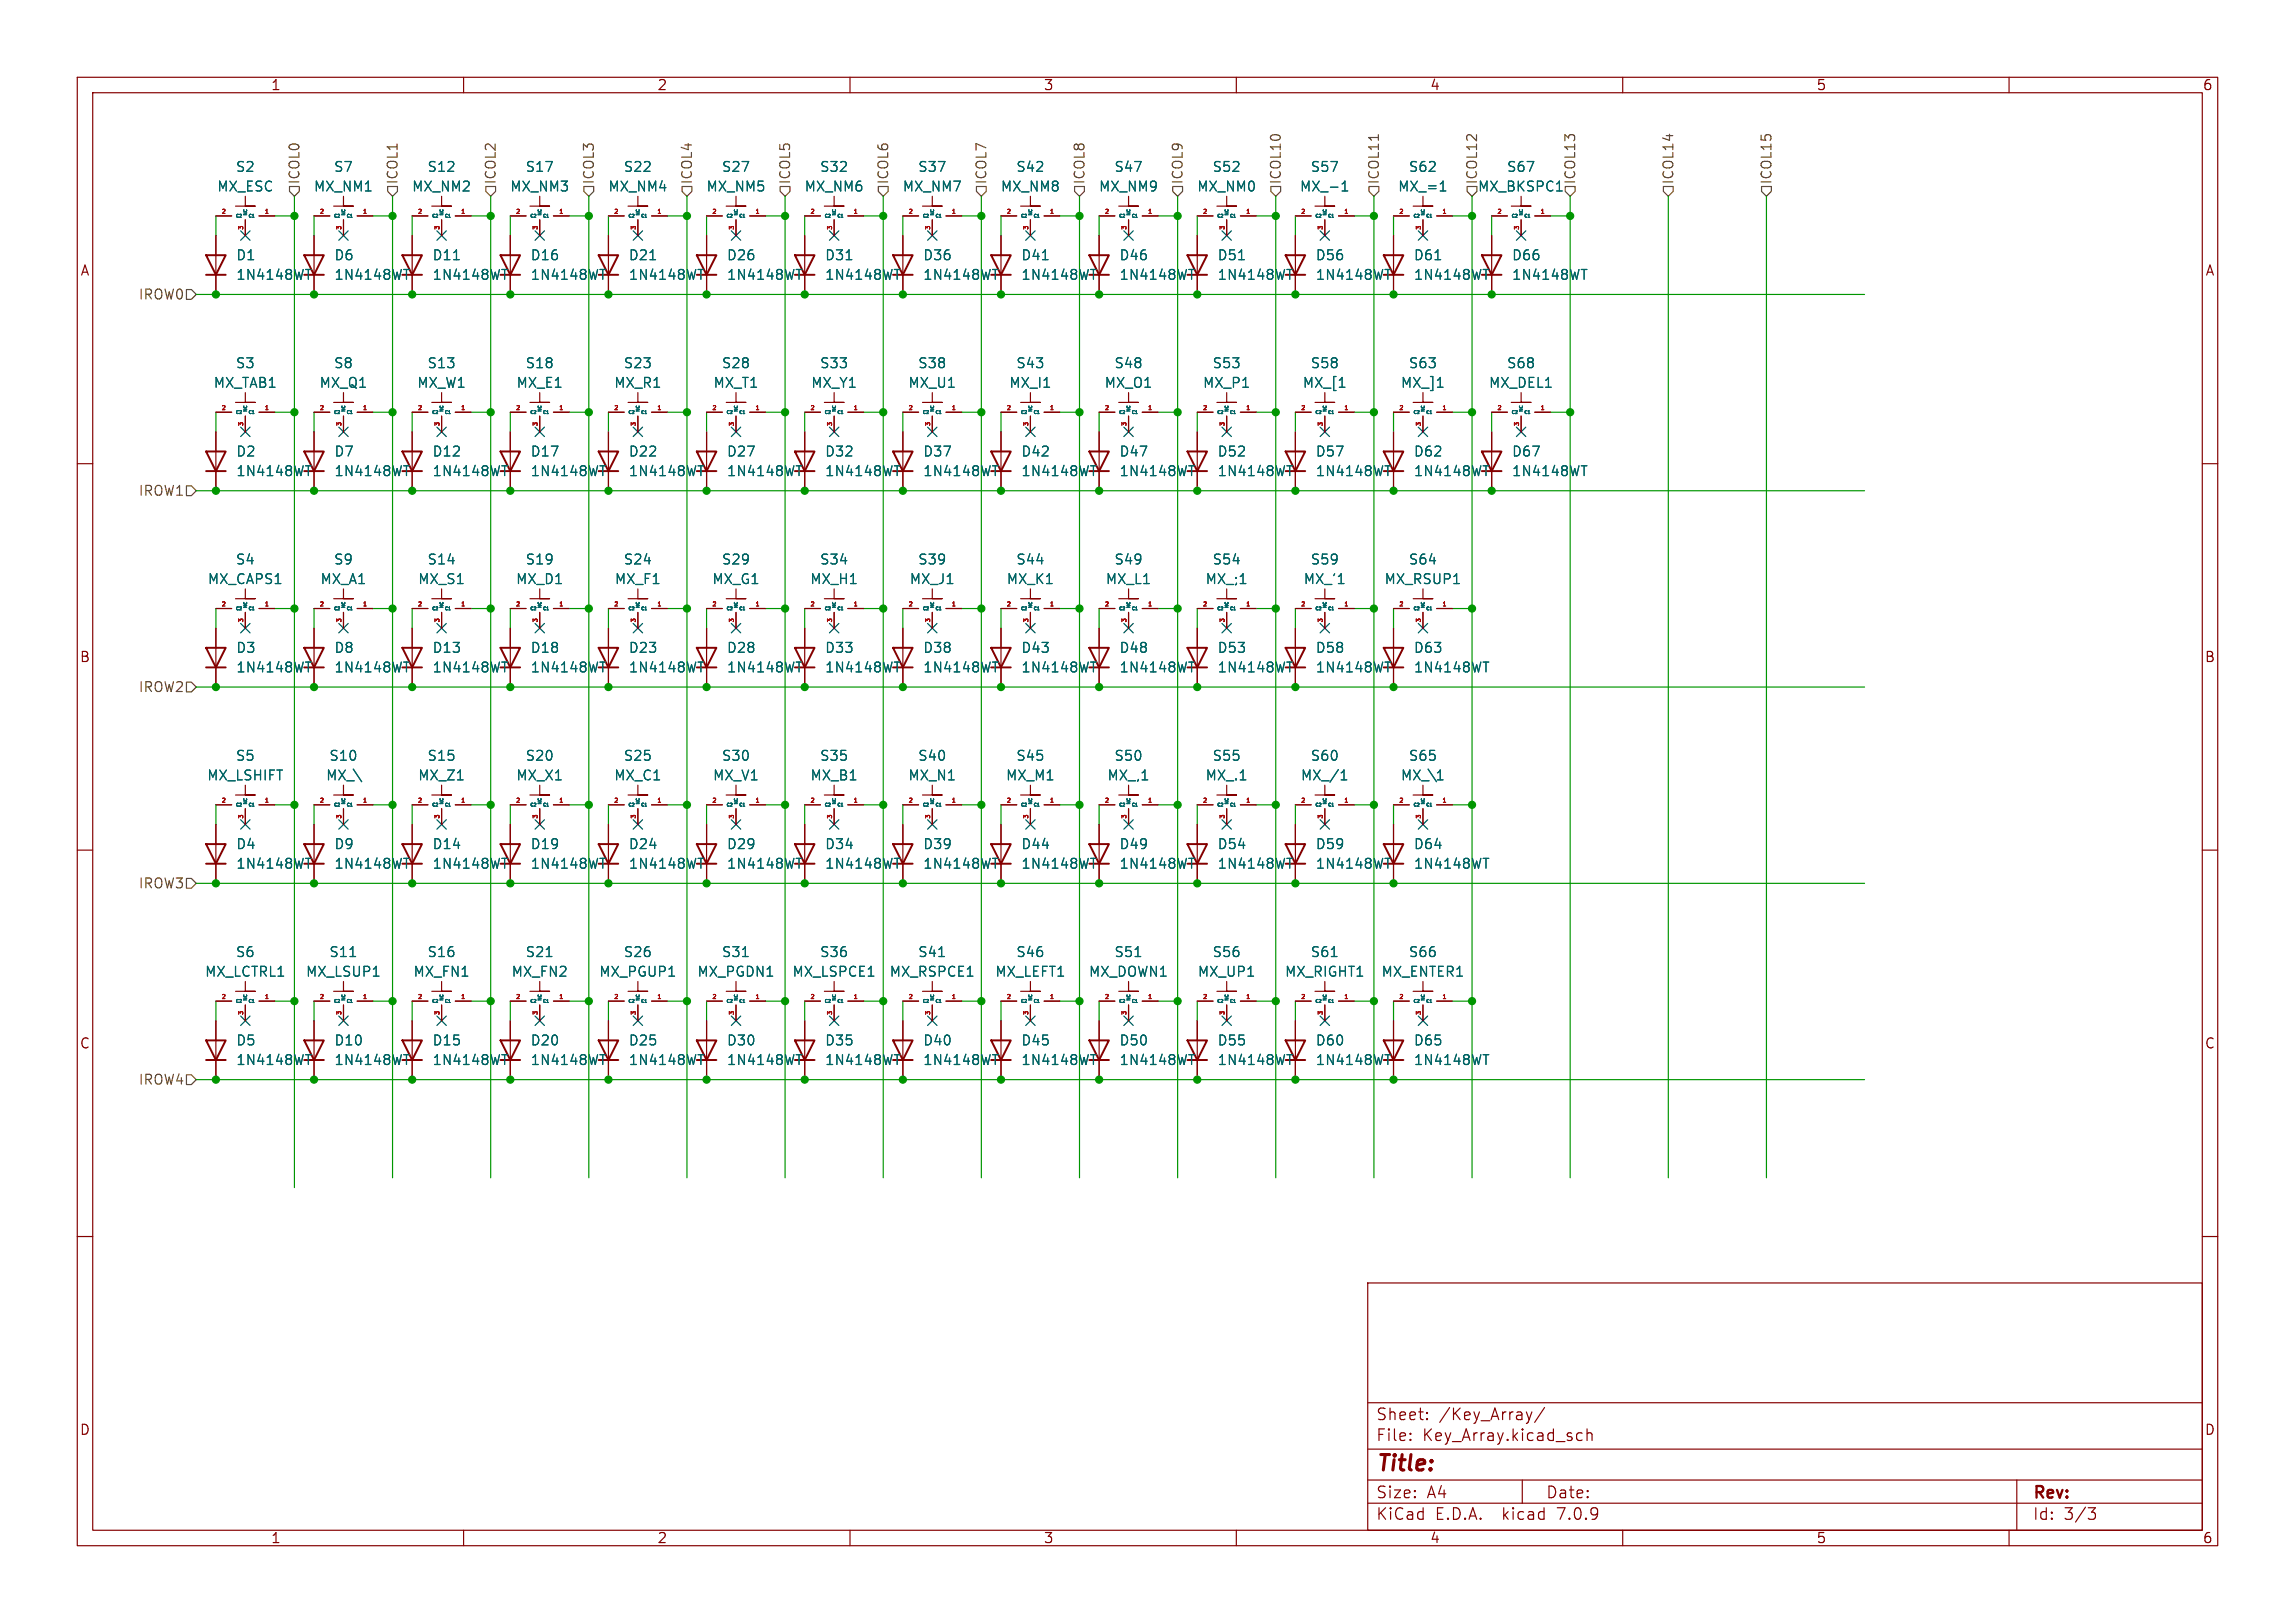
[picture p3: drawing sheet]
<svg xmlns="http://www.w3.org/2000/svg" width="297mm" height="210mm" viewBox="0 0 297 210" stroke-linecap="round" stroke-linejoin="round" font-family="sans-serif">
<defs><g id="words">
<text font-size="2.8" fill="#840000" x="178" y="190.9">Title:</text>
<g font-size="2.1" fill="#840000">
<text x="178" y="184">Sheet:</text>
<text x="186.2" y="184">/Key_Array/</text>
<text x="178" y="186.7">File:</text>
<text x="184.1" y="186.7">Key_Array.kicad_sch</text>
<text x="178" y="196.9">KiCad</text>
<text x="178" y="194.1">Size:</text>
<text x="184.7" y="194.1">A4</text>
<text x="185.7" y="196.9">E.D.A.</text>
<text x="194.6" y="196.9">kicad</text>
<text x="200" y="194.1">Date:</text>
<text x="201.8" y="196.9">7.0.9</text>
<text x="263" y="194.3">Rev:</text>
<text x="263" y="196.9">Id:</text>
<text x="267.1" y="196.9">3/3</text>
</g>
<g font-size="1.8" fill="#840000">
<text x="35" y="11.9">1</text>
<text x="85" y="11.9">2</text>
<text x="135" y="11.9">3</text>
<text x="185" y="11.9">4</text>
<text x="235" y="11.9">5</text>
<text x="285" y="11.9">6</text>
<text x="10.3" y="35.9">A</text>
<text x="285.3" y="35.9">A</text>
<text x="10.3" y="85.9">B</text>
<text x="285.3" y="85.9">B</text>
<text x="10.3" y="135.9">C</text>
<text x="285.3" y="135.9">C</text>
<text x="10.3" y="185.9">D</text>
<text x="285.3" y="185.9">D</text>
<text x="35" y="199.9">1</text>
<text x="85" y="199.9">2</text>
<text x="135" y="199.9">3</text>
<text x="185" y="199.9">4</text>
<text x="235" y="199.9">5</text>
<text x="285" y="199.9">6</text>
</g>
<g font-size="1.8" fill="#006464">
<text x="30.4" y="22.5">S2</text>
<text x="43.1" y="22.5">S7</text>
<text x="55.2" y="22.5">S12</text>
<text x="67.9" y="22.5">S17</text>
<text x="80.6" y="22.5">S22</text>
<text x="93.3" y="22.5">S27</text>
<text x="106" y="22.5">S32</text>
<text x="118.7" y="22.5">S37</text>
<text x="131.4" y="22.5">S42</text>
<text x="144.1" y="22.5">S47</text>
<text x="156.8" y="22.5">S52</text>
<text x="169.5" y="22.5">S57</text>
<text x="182.2" y="22.5">S62</text>
<text x="191.4" y="23.9" transform="rotate(-90 191.4 23.9)">ICOL12</text>
<text x="194.9" y="22.5">S67</text>
<text x="28" y="25">MX_ESC</text>
<text x="40.5" y="25">MX_NM1</text>
<text x="53.2" y="25">MX_NM2</text>
<text x="65.9" y="25">MX_NM3</text>
<text x="78.6" y="25">MX_NM4</text>
<text x="91.3" y="25">MX_NM5</text>
<text x="104" y="25">MX_NM6</text>
<text x="116.7" y="25">MX_NM7</text>
<text x="129.4" y="25">MX_NM8</text>
<text x="142.1" y="25">MX_NM9</text>
<text x="154.8" y="25">MX_NM0</text>
<text x="168.1" y="25">MX_-1</text>
<text x="180.8" y="25">MX_=1</text>
<text x="191.2" y="25">MX_BKSPC1</text>
<text x="30.5" y="33.9">D1</text>
<text x="43.2" y="33.9">D6</text>
<text x="55.9" y="33.9">D11</text>
<text x="68.6" y="33.9">D16</text>
<text x="81.3" y="33.9">D21</text>
<text x="94" y="33.9">D26</text>
<text x="106.7" y="33.9">D31</text>
<text x="119.4" y="33.9">D36</text>
<text x="132.1" y="33.9">D41</text>
<text x="144.8" y="33.9">D46</text>
<text x="157.5" y="33.9">D51</text>
<text x="170.2" y="33.9">D56</text>
<text x="182.9" y="33.9">D61</text>
<text x="195.6" y="33.9">D66</text>
<text x="30.5" y="36.4">1N4148WT</text>
<text x="43.2" y="36.4">1N4148WT</text>
<text x="55.9" y="36.4">1N4148WT</text>
<text x="68.6" y="36.4">1N4148WT</text>
<text x="81.3" y="36.4">1N4148WT</text>
<text x="94" y="36.4">1N4148WT</text>
<text x="106.7" y="36.4">1N4148WT</text>
<text x="119.4" y="36.4">1N4148WT</text>
<text x="132.1" y="36.4">1N4148WT</text>
<text x="144.8" y="36.4">1N4148WT</text>
<text x="157.5" y="36.4">1N4148WT</text>
<text x="170.2" y="36.4">1N4148WT</text>
<text x="182.9" y="36.4">1N4148WT</text>
<text x="195.6" y="36.4">1N4148WT</text>
<text x="30.4" y="47.9">S3</text>
<text x="43.1" y="47.9">S8</text>
<text x="55.2" y="47.9">S13</text>
<text x="67.9" y="47.9">S18</text>
<text x="80.6" y="47.9">S23</text>
<text x="93.3" y="47.9">S28</text>
<text x="106" y="47.9">S33</text>
<text x="118.7" y="47.9">S38</text>
<text x="131.4" y="47.9">S43</text>
<text x="144.1" y="47.9">S48</text>
<text x="156.8" y="47.9">S53</text>
<text x="169.5" y="47.9">S58</text>
<text x="182.2" y="47.9">S63</text>
<text x="194.9" y="47.9">S68</text>
<text x="27.6" y="50.4">MX_TAB1</text>
<text x="41.3" y="50.4">MX_Q1</text>
<text x="53.9" y="50.4">MX_W1</text>
<text x="66.8" y="50.4">MX_E1</text>
<text x="79.4" y="50.4">MX_R1</text>
<text x="92.2" y="50.4">MX_T1</text>
<text x="104.9" y="50.4">MX_Y1</text>
<text x="117.5" y="50.4">MX_U1</text>
<text x="130.5" y="50.4">MX_I1</text>
<text x="142.9" y="50.4">MX_O1</text>
<text x="155.6" y="50.4">MX_P1</text>
<text x="168.5" y="50.4">MX_[1</text>
<text x="181.2" y="50.4">MX_]1</text>
<text x="192.6" y="50.4">MX_DEL1</text>
<text x="30.5" y="59.3">D2</text>
<text x="43.2" y="59.3">D7</text>
<text x="55.9" y="59.3">D12</text>
<text x="68.6" y="59.3">D17</text>
<text x="81.3" y="59.3">D22</text>
<text x="94" y="59.3">D27</text>
<text x="106.7" y="59.3">D32</text>
<text x="119.4" y="59.3">D37</text>
<text x="132.1" y="59.3">D42</text>
<text x="144.8" y="59.3">D47</text>
<text x="157.5" y="59.3">D52</text>
<text x="170.2" y="59.3">D57</text>
<text x="182.9" y="59.3">D62</text>
<text x="195.6" y="59.3">D67</text>
<text x="30.5" y="61.8">1N4148WT</text>
<text x="43.2" y="61.8">1N4148WT</text>
<text x="55.9" y="61.8">1N4148WT</text>
<text x="68.6" y="61.8">1N4148WT</text>
<text x="81.3" y="61.8">1N4148WT</text>
<text x="94" y="61.8">1N4148WT</text>
<text x="106.7" y="61.8">1N4148WT</text>
<text x="119.4" y="61.8">1N4148WT</text>
<text x="132.1" y="61.8">1N4148WT</text>
<text x="144.8" y="61.8">1N4148WT</text>
<text x="157.5" y="61.8">1N4148WT</text>
<text x="170.2" y="61.8">1N4148WT</text>
<text x="182.9" y="61.8">1N4148WT</text>
<text x="195.6" y="61.8">1N4148WT</text>
<text x="26.8" y="75.8">MX_CAPS1</text>
<text x="30.4" y="73.3">S4</text>
<text x="41.4" y="75.8">MX_A1</text>
<text x="43.1" y="73.3">S9</text>
<text x="54" y="75.8">MX_S1</text>
<text x="55.2" y="73.3">S14</text>
<text x="66.7" y="75.8">MX_D1</text>
<text x="67.9" y="73.3">S19</text>
<text x="79.5" y="75.8">MX_F1</text>
<text x="80.6" y="73.3">S24</text>
<text x="92.1" y="75.8">MX_G1</text>
<text x="93.3" y="73.3">S29</text>
<text x="104.8" y="75.8">MX_H1</text>
<text x="106" y="73.3">S34</text>
<text x="117.6" y="75.8">MX_J1</text>
<text x="118.7" y="73.3">S39</text>
<text x="130.2" y="75.8">MX_K1</text>
<text x="131.4" y="73.3">S44</text>
<text x="143" y="75.8">MX_L1</text>
<text x="144.1" y="73.3">S49</text>
<text x="155.9" y="75.8">MX_;1</text>
<text x="156.8" y="73.3">S54</text>
<text x="168.6" y="75.8">MX_'1</text>
<text x="169.5" y="73.3">S59</text>
<text x="179.1" y="75.8">MX_RSUP1</text>
<text x="182.2" y="73.3">S64</text>
<text x="30.5" y="84.7">D3</text>
<text x="30.5" y="87.2">1N4148WT</text>
<text x="43.2" y="84.7">D8</text>
<text x="43.2" y="87.2">1N4148WT</text>
<text x="55.9" y="84.7">D13</text>
<text x="55.9" y="87.2">1N4148WT</text>
<text x="68.6" y="84.7">D18</text>
<text x="68.6" y="87.2">1N4148WT</text>
<text x="81.3" y="84.7">D23</text>
<text x="81.3" y="87.2">1N4148WT</text>
<text x="94" y="84.7">D28</text>
<text x="94" y="87.2">1N4148WT</text>
<text x="106.7" y="84.7">D33</text>
<text x="106.7" y="87.2">1N4148WT</text>
<text x="119.4" y="84.7">D38</text>
<text x="119.4" y="87.2">1N4148WT</text>
<text x="132.1" y="84.7">D43</text>
<text x="132.1" y="87.2">1N4148WT</text>
<text x="144.8" y="84.7">D48</text>
<text x="144.8" y="87.2">1N4148WT</text>
<text x="157.5" y="84.7">D53</text>
<text x="157.5" y="87.2">1N4148WT</text>
<text x="170.2" y="84.7">D58</text>
<text x="170.2" y="87.2">1N4148WT</text>
<text x="182.9" y="84.7">D63</text>
<text x="182.9" y="87.2">1N4148WT</text>
<text x="26.7" y="101.2">MX_LSHIFT</text>
<text x="30.4" y="98.7">S5</text>
<text x="42.1" y="101.2">MX_\</text>
<text x="42.5" y="98.7">S10</text>
<text x="54" y="101.2">MX_Z1</text>
<text x="55.2" y="98.7">S15</text>
<text x="66.7" y="101.2">MX_X1</text>
<text x="67.9" y="98.7">S20</text>
<text x="79.4" y="101.2">MX_C1</text>
<text x="80.6" y="98.7">S25</text>
<text x="92.2" y="101.2">MX_V1</text>
<text x="93.3" y="98.7">S30</text>
<text x="104.8" y="101.2">MX_B1</text>
<text x="106" y="98.7">S35</text>
<text x="117.5" y="101.2">MX_N1</text>
<text x="118.7" y="98.7">S40</text>
<text x="130.1" y="101.2">MX_M1</text>
<text x="131.4" y="98.7">S45</text>
<text x="143.2" y="101.2">MX_,1</text>
<text x="144.1" y="98.7">S50</text>
<text x="155.9" y="101.2">MX_.1</text>
<text x="156.8" y="98.7">S55</text>
<text x="168.3" y="101.2">MX_/1</text>
<text x="169.5" y="98.7">S60</text>
<text x="181.2" y="101.2">MX_\1</text>
<text x="182.2" y="98.7">S65</text>
<text x="30.5" y="110.1">D4</text>
<text x="30.5" y="112.6">1N4148WT</text>
<text x="43.2" y="110.1">D9</text>
<text x="43.2" y="112.6">1N4148WT</text>
<text x="55.9" y="110.1">D14</text>
<text x="55.9" y="112.6">1N4148WT</text>
<text x="68.6" y="110.1">D19</text>
<text x="68.6" y="112.6">1N4148WT</text>
<text x="81.3" y="110.1">D24</text>
<text x="81.3" y="112.6">1N4148WT</text>
<text x="94" y="110.1">D29</text>
<text x="94" y="112.6">1N4148WT</text>
<text x="106.7" y="110.1">D34</text>
<text x="106.7" y="112.6">1N4148WT</text>
<text x="119.4" y="110.1">D39</text>
<text x="119.4" y="112.6">1N4148WT</text>
<text x="132.1" y="110.1">D44</text>
<text x="132.1" y="112.6">1N4148WT</text>
<text x="144.8" y="110.1">D49</text>
<text x="144.8" y="112.6">1N4148WT</text>
<text x="157.5" y="110.1">D54</text>
<text x="157.5" y="112.6">1N4148WT</text>
<text x="170.2" y="110.1">D59</text>
<text x="170.2" y="112.6">1N4148WT</text>
<text x="182.9" y="110.1">D64</text>
<text x="182.9" y="112.6">1N4148WT</text>
<text x="30.4" y="124.1">S6</text>
<text x="42.5" y="124.1">S11</text>
<text x="55.2" y="124.1">S16</text>
<text x="67.9" y="124.1">S21</text>
<text x="80.6" y="124.1">S26</text>
<text x="93.3" y="124.1">S31</text>
<text x="106" y="124.1">S36</text>
<text x="118.7" y="124.1">S41</text>
<text x="131.4" y="124.1">S46</text>
<text x="144.1" y="124.1">S51</text>
<text x="156.8" y="124.1">S56</text>
<text x="169.5" y="124.1">S61</text>
<text x="182.2" y="124.1">S66</text>
<text x="26.4" y="126.6">MX_LCTRL1</text>
<text x="39.5" y="126.6">MX_LSUP1</text>
<text x="53.4" y="126.6">MX_FN1</text>
<text x="66.1" y="126.6">MX_FN2</text>
<text x="77.5" y="126.6">MX_PGUP1</text>
<text x="90.2" y="126.6">MX_PGDN1</text>
<text x="102.5" y="126.6">MX_LSPCE1</text>
<text x="115" y="126.6">MX_RSPCE1</text>
<text x="128.7" y="126.6">MX_LEFT1</text>
<text x="140.8" y="126.6">MX_DOWN1</text>
<text x="154.9" y="126.6">MX_UP1</text>
<text x="166.2" y="126.6">MX_RIGHT1</text>
<text x="178.7" y="126.6">MX_ENTER1</text>
<text x="30.5" y="135.5">D5</text>
<text x="43.2" y="135.5">D10</text>
<text x="55.9" y="135.5">D15</text>
<text x="68.6" y="135.5">D20</text>
<text x="81.3" y="135.5">D25</text>
<text x="94" y="135.5">D30</text>
<text x="106.7" y="135.5">D35</text>
<text x="119.4" y="135.5">D40</text>
<text x="132.1" y="135.5">D45</text>
<text x="144.8" y="135.5">D50</text>
<text x="157.5" y="135.5">D55</text>
<text x="170.2" y="135.5">D60</text>
<text x="182.9" y="135.5">D65</text>
<text x="30.5" y="138">1N4148WT</text>
<text x="43.2" y="138">1N4148WT</text>
<text x="55.9" y="138">1N4148WT</text>
<text x="68.6" y="138">1N4148WT</text>
<text x="81.3" y="138">1N4148WT</text>
<text x="94" y="138">1N4148WT</text>
<text x="106.7" y="138">1N4148WT</text>
<text x="119.4" y="138">1N4148WT</text>
<text x="132.1" y="138">1N4148WT</text>
<text x="144.8" y="138">1N4148WT</text>
<text x="157.5" y="138">1N4148WT</text>
<text x="170.2" y="138">1N4148WT</text>
<text x="182.9" y="138">1N4148WT</text>
</g>
<g font-size="1.8" fill="#725600">
<text x="39" y="23.9" transform="rotate(-90 39 23.9)">ICOL0</text>
<text x="51.7" y="23.9" transform="rotate(-90 51.7 23.9)">ICOL1</text>
<text x="64.4" y="23.9" transform="rotate(-90 64.4 23.9)">ICOL2</text>
<text x="77.1" y="23.9" transform="rotate(-90 77.1 23.9)">ICOL3</text>
<text x="89.8" y="23.9" transform="rotate(-90 89.8 23.9)">ICOL4</text>
<text x="102.5" y="23.9" transform="rotate(-90 102.5 23.9)">ICOL5</text>
<text x="115.2" y="23.9" transform="rotate(-90 115.2 23.9)">ICOL6</text>
<text x="127.9" y="23.9" transform="rotate(-90 127.9 23.9)">ICOL7</text>
<text x="140.6" y="23.9" transform="rotate(-90 140.6 23.9)">ICOL8</text>
<text x="153.3" y="23.9" transform="rotate(-90 153.3 23.9)">ICOL9</text>
<text x="166" y="23.9" transform="rotate(-90 166 23.9)">ICOL10</text>
<text x="178.7" y="23.9" transform="rotate(-90 178.7 23.9)">ICOL11</text>
<text x="204.1" y="23.9" transform="rotate(-90 204.1 23.9)">ICOL13</text>
<text x="216.8" y="23.9" transform="rotate(-90 216.8 23.9)">ICOL14</text>
<text x="229.5" y="23.9" transform="rotate(-90 229.5 23.9)">ICOL15</text>
<text x="17.9" y="39">IROW0</text>
<text x="17.9" y="64.4">IROW1</text>
<text x="17.9" y="89.8">IROW2</text>
<text x="17.9" y="115.2">IROW3</text>
<text x="17.9" y="140.6">IROW4</text>
</g>
<g font-size=".8" fill="#a90000">
<text x="28.6" y="27.7">2</text>
<text x="31.5" y="29.8" transform="rotate(-90 31.5 29.8)">3</text>
<text x="34.2" y="27.7">1</text>
<text x="41.3" y="27.7">2</text>
<text x="44.2" y="29.8" transform="rotate(-90 44.2 29.8)">3</text>
<text x="46.9" y="27.7">1</text>
<text x="54" y="27.7">2</text>
<text x="56.9" y="29.8" transform="rotate(-90 56.9 29.8)">3</text>
<text x="59.6" y="27.7">1</text>
<text x="66.7" y="27.7">2</text>
<text x="69.6" y="29.8" transform="rotate(-90 69.6 29.8)">3</text>
<text x="72.3" y="27.7">1</text>
<text x="79.4" y="27.7">2</text>
<text x="82.3" y="29.8" transform="rotate(-90 82.3 29.8)">3</text>
<text x="85" y="27.7">1</text>
<text x="92.1" y="27.7">2</text>
<text x="95" y="29.8" transform="rotate(-90 95 29.8)">3</text>
<text x="97.7" y="27.7">1</text>
<text x="104.8" y="27.7">2</text>
<text x="107.7" y="29.8" transform="rotate(-90 107.7 29.8)">3</text>
<text x="110.4" y="27.7">1</text>
<text x="117.5" y="27.7">2</text>
<text x="120.4" y="29.8" transform="rotate(-90 120.4 29.8)">3</text>
<text x="123.1" y="27.7">1</text>
<text x="130.2" y="27.7">2</text>
<text x="133.1" y="29.8" transform="rotate(-90 133.1 29.8)">3</text>
<text x="135.8" y="27.7">1</text>
<text x="142.9" y="27.7">2</text>
<text x="145.8" y="29.8" transform="rotate(-90 145.8 29.8)">3</text>
<text x="148.5" y="27.7">1</text>
<text x="155.6" y="27.7">2</text>
<text x="158.5" y="29.8" transform="rotate(-90 158.5 29.8)">3</text>
<text x="161.2" y="27.7">1</text>
<text x="168.3" y="27.7">2</text>
<text x="171.2" y="29.8" transform="rotate(-90 171.2 29.8)">3</text>
<text x="173.9" y="27.7">1</text>
<text x="181" y="27.7">2</text>
<text x="183.9" y="29.8" transform="rotate(-90 183.9 29.8)">3</text>
<text x="186.6" y="27.7">1</text>
<text x="193.7" y="27.7">2</text>
<text x="196.6" y="29.8" transform="rotate(-90 196.6 29.8)">3</text>
<text x="199.3" y="27.7">1</text>
<text x="28.6" y="53.1">2</text>
<text x="34.2" y="53.1">1</text>
<text x="41.3" y="53.1">2</text>
<text x="46.9" y="53.1">1</text>
<text x="54" y="53.1">2</text>
<text x="59.6" y="53.1">1</text>
<text x="66.7" y="53.1">2</text>
<text x="72.3" y="53.1">1</text>
<text x="79.4" y="53.1">2</text>
<text x="85" y="53.1">1</text>
<text x="92.1" y="53.1">2</text>
<text x="97.7" y="53.1">1</text>
<text x="104.8" y="53.1">2</text>
<text x="110.4" y="53.1">1</text>
<text x="117.5" y="53.1">2</text>
<text x="123.1" y="53.1">1</text>
<text x="130.2" y="53.1">2</text>
<text x="135.8" y="53.1">1</text>
<text x="142.9" y="53.1">2</text>
<text x="148.5" y="53.1">1</text>
<text x="155.6" y="53.1">2</text>
<text x="161.2" y="53.1">1</text>
<text x="168.3" y="53.1">2</text>
<text x="173.9" y="53.1">1</text>
<text x="181" y="53.1">2</text>
<text x="186.6" y="53.1">1</text>
<text x="193.7" y="53.1">2</text>
<text x="199.3" y="53.1">1</text>
<text x="31.5" y="55.2" transform="rotate(-90 31.5 55.2)">3</text>
<text x="44.2" y="55.2" transform="rotate(-90 44.2 55.2)">3</text>
<text x="56.9" y="55.2" transform="rotate(-90 56.9 55.2)">3</text>
<text x="69.6" y="55.2" transform="rotate(-90 69.6 55.2)">3</text>
<text x="82.3" y="55.2" transform="rotate(-90 82.3 55.2)">3</text>
<text x="95" y="55.2" transform="rotate(-90 95 55.2)">3</text>
<text x="107.7" y="55.2" transform="rotate(-90 107.7 55.2)">3</text>
<text x="120.4" y="55.2" transform="rotate(-90 120.4 55.2)">3</text>
<text x="133.1" y="55.2" transform="rotate(-90 133.1 55.2)">3</text>
<text x="145.8" y="55.2" transform="rotate(-90 145.8 55.2)">3</text>
<text x="158.5" y="55.2" transform="rotate(-90 158.5 55.2)">3</text>
<text x="171.2" y="55.2" transform="rotate(-90 171.2 55.2)">3</text>
<text x="183.9" y="55.2" transform="rotate(-90 183.9 55.2)">3</text>
<text x="196.6" y="55.2" transform="rotate(-90 196.6 55.2)">3</text>
<text x="28.6" y="78.5">2</text>
<text x="31.5" y="80.6" transform="rotate(-90 31.5 80.6)">3</text>
<text x="34.2" y="78.5">1</text>
<text x="41.3" y="78.5">2</text>
<text x="44.2" y="80.6" transform="rotate(-90 44.2 80.6)">3</text>
<text x="46.9" y="78.5">1</text>
<text x="54" y="78.5">2</text>
<text x="56.9" y="80.6" transform="rotate(-90 56.9 80.6)">3</text>
<text x="59.6" y="78.5">1</text>
<text x="66.7" y="78.5">2</text>
<text x="69.6" y="80.6" transform="rotate(-90 69.6 80.6)">3</text>
<text x="72.3" y="78.5">1</text>
<text x="79.4" y="78.5">2</text>
<text x="82.3" y="80.6" transform="rotate(-90 82.3 80.6)">3</text>
<text x="85" y="78.5">1</text>
<text x="92.1" y="78.5">2</text>
<text x="95" y="80.6" transform="rotate(-90 95 80.6)">3</text>
<text x="97.7" y="78.5">1</text>
<text x="104.8" y="78.5">2</text>
<text x="107.7" y="80.6" transform="rotate(-90 107.7 80.6)">3</text>
<text x="110.4" y="78.5">1</text>
<text x="117.5" y="78.5">2</text>
<text x="120.4" y="80.6" transform="rotate(-90 120.4 80.6)">3</text>
<text x="123.1" y="78.5">1</text>
<text x="130.2" y="78.5">2</text>
<text x="133.1" y="80.6" transform="rotate(-90 133.1 80.6)">3</text>
<text x="135.8" y="78.5">1</text>
<text x="142.9" y="78.5">2</text>
<text x="145.8" y="80.6" transform="rotate(-90 145.8 80.6)">3</text>
<text x="148.5" y="78.5">1</text>
<text x="155.6" y="78.5">2</text>
<text x="158.5" y="80.6" transform="rotate(-90 158.5 80.6)">3</text>
<text x="161.2" y="78.5">1</text>
<text x="168.3" y="78.5">2</text>
<text x="171.2" y="80.6" transform="rotate(-90 171.2 80.6)">3</text>
<text x="173.9" y="78.5">1</text>
<text x="181" y="78.5">2</text>
<text x="183.9" y="80.6" transform="rotate(-90 183.9 80.6)">3</text>
<text x="186.6" y="78.5">1</text>
<text x="28.6" y="103.9">2</text>
<text x="31.5" y="106" transform="rotate(-90 31.5 106)">3</text>
<text x="34.2" y="103.9">1</text>
<text x="41.3" y="103.9">2</text>
<text x="44.2" y="106" transform="rotate(-90 44.2 106)">3</text>
<text x="46.9" y="103.9">1</text>
<text x="54" y="103.9">2</text>
<text x="56.9" y="106" transform="rotate(-90 56.9 106)">3</text>
<text x="59.6" y="103.9">1</text>
<text x="66.7" y="103.9">2</text>
<text x="69.6" y="106" transform="rotate(-90 69.6 106)">3</text>
<text x="72.3" y="103.9">1</text>
<text x="79.4" y="103.9">2</text>
<text x="82.3" y="106" transform="rotate(-90 82.3 106)">3</text>
<text x="85" y="103.9">1</text>
<text x="92.1" y="103.9">2</text>
<text x="95" y="106" transform="rotate(-90 95 106)">3</text>
<text x="97.7" y="103.9">1</text>
<text x="104.8" y="103.9">2</text>
<text x="107.7" y="106" transform="rotate(-90 107.7 106)">3</text>
<text x="110.4" y="103.9">1</text>
<text x="117.5" y="103.9">2</text>
<text x="120.4" y="106" transform="rotate(-90 120.4 106)">3</text>
<text x="123.1" y="103.9">1</text>
<text x="130.2" y="103.9">2</text>
<text x="133.1" y="106" transform="rotate(-90 133.1 106)">3</text>
<text x="135.8" y="103.9">1</text>
<text x="142.9" y="103.9">2</text>
<text x="145.8" y="106" transform="rotate(-90 145.8 106)">3</text>
<text x="148.5" y="103.9">1</text>
<text x="155.6" y="103.9">2</text>
<text x="158.5" y="106" transform="rotate(-90 158.5 106)">3</text>
<text x="161.2" y="103.9">1</text>
<text x="168.3" y="103.9">2</text>
<text x="171.2" y="106" transform="rotate(-90 171.2 106)">3</text>
<text x="173.9" y="103.9">1</text>
<text x="181" y="103.9">2</text>
<text x="183.9" y="106" transform="rotate(-90 183.9 106)">3</text>
<text x="186.6" y="103.9">1</text>
<text x="28.6" y="129.3">2</text>
<text x="31.5" y="131.4" transform="rotate(-90 31.5 131.4)">3</text>
<text x="34.2" y="129.3">1</text>
<text x="41.3" y="129.3">2</text>
<text x="44.2" y="131.4" transform="rotate(-90 44.2 131.4)">3</text>
<text x="46.9" y="129.3">1</text>
<text x="54" y="129.3">2</text>
<text x="56.9" y="131.4" transform="rotate(-90 56.9 131.4)">3</text>
<text x="59.6" y="129.3">1</text>
<text x="66.7" y="129.3">2</text>
<text x="69.6" y="131.4" transform="rotate(-90 69.6 131.4)">3</text>
<text x="72.3" y="129.3">1</text>
<text x="79.4" y="129.3">2</text>
<text x="82.3" y="131.4" transform="rotate(-90 82.3 131.4)">3</text>
<text x="85" y="129.3">1</text>
<text x="92.1" y="129.3">2</text>
<text x="95" y="131.4" transform="rotate(-90 95 131.4)">3</text>
<text x="97.7" y="129.3">1</text>
<text x="104.8" y="129.3">2</text>
<text x="107.7" y="131.4" transform="rotate(-90 107.7 131.4)">3</text>
<text x="110.4" y="129.3">1</text>
<text x="117.5" y="129.3">2</text>
<text x="120.4" y="131.4" transform="rotate(-90 120.4 131.4)">3</text>
<text x="123.1" y="129.3">1</text>
<text x="130.2" y="129.3">2</text>
<text x="133.1" y="131.4" transform="rotate(-90 133.1 131.4)">3</text>
<text x="135.8" y="129.3">1</text>
<text x="142.9" y="129.3">2</text>
<text x="145.8" y="131.4" transform="rotate(-90 145.8 131.4)">3</text>
<text x="148.5" y="129.3">1</text>
<text x="155.6" y="129.3">2</text>
<text x="158.5" y="131.4" transform="rotate(-90 158.5 131.4)">3</text>
<text x="161.2" y="129.3">1</text>
<text x="168.3" y="129.3">2</text>
<text x="171.2" y="131.4" transform="rotate(-90 171.2 131.4)">3</text>
<text x="173.9" y="129.3">1</text>
<text x="181" y="129.3">2</text>
<text x="183.9" y="131.4" transform="rotate(-90 183.9 131.4)">3</text>
<text x="186.6" y="129.3">1</text>
</g>
<g font-size=".6" fill="#006464">
<text x="30.5" y="28.3">C2</text>
<text x="32.1" y="27.9" transform="rotate(-90 32.1 27.9)">NC</text>
<text x="32.1" y="28.3">C1</text>
<text x="43.2" y="28.3">C2</text>
<text x="44.8" y="27.9" transform="rotate(-90 44.8 27.9)">NC</text>
<text x="44.8" y="28.3">C1</text>
<text x="55.9" y="28.3">C2</text>
<text x="57.5" y="27.9" transform="rotate(-90 57.5 27.9)">NC</text>
<text x="57.5" y="28.3">C1</text>
<text x="68.6" y="28.3">C2</text>
<text x="70.2" y="27.9" transform="rotate(-90 70.2 27.9)">NC</text>
<text x="70.2" y="28.3">C1</text>
<text x="81.3" y="28.3">C2</text>
<text x="82.9" y="27.9" transform="rotate(-90 82.9 27.9)">NC</text>
<text x="82.9" y="28.3">C1</text>
<text x="94" y="28.3">C2</text>
<text x="95.6" y="27.9" transform="rotate(-90 95.6 27.9)">NC</text>
<text x="95.6" y="28.3">C1</text>
<text x="106.7" y="28.3">C2</text>
<text x="108.3" y="27.9" transform="rotate(-90 108.3 27.9)">NC</text>
<text x="108.3" y="28.3">C1</text>
<text x="119.4" y="28.3">C2</text>
<text x="121" y="27.9" transform="rotate(-90 121 27.9)">NC</text>
<text x="121" y="28.3">C1</text>
<text x="132.1" y="28.3">C2</text>
<text x="133.7" y="27.9" transform="rotate(-90 133.7 27.9)">NC</text>
<text x="133.7" y="28.3">C1</text>
<text x="144.8" y="28.3">C2</text>
<text x="146.4" y="27.9" transform="rotate(-90 146.4 27.9)">NC</text>
<text x="146.4" y="28.3">C1</text>
<text x="157.5" y="28.3">C2</text>
<text x="159.1" y="27.9" transform="rotate(-90 159.1 27.9)">NC</text>
<text x="159.1" y="28.3">C1</text>
<text x="170.2" y="28.3">C2</text>
<text x="171.8" y="27.9" transform="rotate(-90 171.8 27.9)">NC</text>
<text x="171.8" y="28.3">C1</text>
<text x="182.9" y="28.3">C2</text>
<text x="184.5" y="27.9" transform="rotate(-90 184.5 27.9)">NC</text>
<text x="184.5" y="28.3">C1</text>
<text x="195.6" y="28.3">C2</text>
<text x="197.2" y="27.9" transform="rotate(-90 197.2 27.9)">NC</text>
<text x="197.2" y="28.3">C1</text>
<text x="30.5" y="53.7">C2</text>
<text x="32.1" y="53.3" transform="rotate(-90 32.1 53.3)">NC</text>
<text x="32.1" y="53.7">C1</text>
<text x="43.2" y="53.7">C2</text>
<text x="44.8" y="53.3" transform="rotate(-90 44.8 53.3)">NC</text>
<text x="44.8" y="53.7">C1</text>
<text x="55.9" y="53.7">C2</text>
<text x="57.5" y="53.3" transform="rotate(-90 57.5 53.3)">NC</text>
<text x="57.5" y="53.7">C1</text>
<text x="68.6" y="53.7">C2</text>
<text x="70.2" y="53.3" transform="rotate(-90 70.2 53.3)">NC</text>
<text x="70.2" y="53.7">C1</text>
<text x="81.3" y="53.7">C2</text>
<text x="82.9" y="53.3" transform="rotate(-90 82.9 53.3)">NC</text>
<text x="82.9" y="53.7">C1</text>
<text x="94" y="53.7">C2</text>
<text x="95.6" y="53.3" transform="rotate(-90 95.6 53.3)">NC</text>
<text x="95.6" y="53.7">C1</text>
<text x="106.7" y="53.7">C2</text>
<text x="108.3" y="53.3" transform="rotate(-90 108.3 53.3)">NC</text>
<text x="108.3" y="53.7">C1</text>
<text x="119.4" y="53.7">C2</text>
<text x="121" y="53.3" transform="rotate(-90 121 53.3)">NC</text>
<text x="121" y="53.7">C1</text>
<text x="132.1" y="53.7">C2</text>
<text x="133.7" y="53.3" transform="rotate(-90 133.7 53.3)">NC</text>
<text x="133.7" y="53.7">C1</text>
<text x="144.8" y="53.7">C2</text>
<text x="146.4" y="53.3" transform="rotate(-90 146.4 53.3)">NC</text>
<text x="146.4" y="53.7">C1</text>
<text x="157.5" y="53.7">C2</text>
<text x="159.1" y="53.3" transform="rotate(-90 159.1 53.3)">NC</text>
<text x="159.1" y="53.7">C1</text>
<text x="170.2" y="53.7">C2</text>
<text x="171.8" y="53.3" transform="rotate(-90 171.8 53.3)">NC</text>
<text x="171.8" y="53.7">C1</text>
<text x="182.9" y="53.7">C2</text>
<text x="184.5" y="53.3" transform="rotate(-90 184.5 53.3)">NC</text>
<text x="184.5" y="53.7">C1</text>
<text x="195.6" y="53.7">C2</text>
<text x="197.2" y="53.3" transform="rotate(-90 197.2 53.3)">NC</text>
<text x="197.2" y="53.7">C1</text>
<text x="30.5" y="79.1">C2</text>
<text x="32.1" y="78.7" transform="rotate(-90 32.1 78.7)">NC</text>
<text x="32.1" y="79.1">C1</text>
<text x="43.2" y="79.1">C2</text>
<text x="44.8" y="78.7" transform="rotate(-90 44.8 78.7)">NC</text>
<text x="44.8" y="79.1">C1</text>
<text x="55.9" y="79.1">C2</text>
<text x="57.5" y="78.7" transform="rotate(-90 57.5 78.7)">NC</text>
<text x="57.5" y="79.1">C1</text>
<text x="68.6" y="79.1">C2</text>
<text x="70.2" y="78.7" transform="rotate(-90 70.2 78.7)">NC</text>
<text x="70.2" y="79.1">C1</text>
<text x="81.3" y="79.1">C2</text>
<text x="82.9" y="78.7" transform="rotate(-90 82.9 78.7)">NC</text>
<text x="82.9" y="79.1">C1</text>
<text x="94" y="79.1">C2</text>
<text x="95.6" y="78.7" transform="rotate(-90 95.6 78.7)">NC</text>
<text x="95.6" y="79.1">C1</text>
<text x="106.7" y="79.1">C2</text>
<text x="108.3" y="78.7" transform="rotate(-90 108.3 78.7)">NC</text>
<text x="108.3" y="79.1">C1</text>
<text x="119.4" y="79.1">C2</text>
<text x="121" y="78.7" transform="rotate(-90 121 78.7)">NC</text>
<text x="121" y="79.1">C1</text>
<text x="132.1" y="79.1">C2</text>
<text x="133.7" y="78.7" transform="rotate(-90 133.7 78.7)">NC</text>
<text x="133.7" y="79.1">C1</text>
<text x="144.8" y="79.1">C2</text>
<text x="146.4" y="78.7" transform="rotate(-90 146.4 78.7)">NC</text>
<text x="146.4" y="79.1">C1</text>
<text x="157.5" y="79.1">C2</text>
<text x="159.1" y="78.7" transform="rotate(-90 159.1 78.7)">NC</text>
<text x="159.1" y="79.1">C1</text>
<text x="170.2" y="79.1">C2</text>
<text x="171.8" y="78.7" transform="rotate(-90 171.8 78.7)">NC</text>
<text x="171.8" y="79.1">C1</text>
<text x="182.9" y="79.1">C2</text>
<text x="184.5" y="78.7" transform="rotate(-90 184.5 78.7)">NC</text>
<text x="184.5" y="79.1">C1</text>
<text x="30.5" y="104.5">C2</text>
<text x="32.1" y="104.1" transform="rotate(-90 32.1 104.1)">NC</text>
<text x="32.1" y="104.5">C1</text>
<text x="43.2" y="104.5">C2</text>
<text x="44.8" y="104.1" transform="rotate(-90 44.8 104.1)">NC</text>
<text x="44.8" y="104.5">C1</text>
<text x="55.9" y="104.5">C2</text>
<text x="57.5" y="104.1" transform="rotate(-90 57.5 104.1)">NC</text>
<text x="57.5" y="104.5">C1</text>
<text x="68.6" y="104.5">C2</text>
<text x="70.2" y="104.1" transform="rotate(-90 70.2 104.1)">NC</text>
<text x="70.2" y="104.5">C1</text>
<text x="81.3" y="104.5">C2</text>
<text x="82.9" y="104.1" transform="rotate(-90 82.9 104.1)">NC</text>
<text x="82.9" y="104.5">C1</text>
<text x="94" y="104.5">C2</text>
<text x="95.6" y="104.1" transform="rotate(-90 95.6 104.1)">NC</text>
<text x="95.6" y="104.5">C1</text>
<text x="106.7" y="104.5">C2</text>
<text x="108.3" y="104.1" transform="rotate(-90 108.3 104.1)">NC</text>
<text x="108.3" y="104.5">C1</text>
<text x="119.4" y="104.5">C2</text>
<text x="121" y="104.1" transform="rotate(-90 121 104.1)">NC</text>
<text x="121" y="104.5">C1</text>
<text x="132.1" y="104.5">C2</text>
<text x="133.7" y="104.1" transform="rotate(-90 133.7 104.1)">NC</text>
<text x="133.7" y="104.5">C1</text>
<text x="144.8" y="104.5">C2</text>
<text x="146.4" y="104.1" transform="rotate(-90 146.4 104.1)">NC</text>
<text x="146.4" y="104.5">C1</text>
<text x="157.5" y="104.5">C2</text>
<text x="159.1" y="104.1" transform="rotate(-90 159.1 104.1)">NC</text>
<text x="159.1" y="104.5">C1</text>
<text x="170.2" y="104.5">C2</text>
<text x="171.8" y="104.1" transform="rotate(-90 171.8 104.1)">NC</text>
<text x="171.8" y="104.5">C1</text>
<text x="182.9" y="104.5">C2</text>
<text x="184.5" y="104.1" transform="rotate(-90 184.5 104.1)">NC</text>
<text x="184.5" y="104.5">C1</text>
<text x="30.5" y="129.9">C2</text>
<text x="32.1" y="129.5" transform="rotate(-90 32.1 129.5)">NC</text>
<text x="32.1" y="129.9">C1</text>
<text x="43.2" y="129.9">C2</text>
<text x="44.8" y="129.5" transform="rotate(-90 44.8 129.5)">NC</text>
<text x="44.8" y="129.9">C1</text>
<text x="55.9" y="129.9">C2</text>
<text x="57.5" y="129.5" transform="rotate(-90 57.5 129.5)">NC</text>
<text x="57.5" y="129.9">C1</text>
<text x="68.6" y="129.9">C2</text>
<text x="70.2" y="129.5" transform="rotate(-90 70.2 129.5)">NC</text>
<text x="70.2" y="129.9">C1</text>
<text x="81.3" y="129.9">C2</text>
<text x="82.9" y="129.5" transform="rotate(-90 82.9 129.5)">NC</text>
<text x="82.9" y="129.9">C1</text>
<text x="94" y="129.9">C2</text>
<text x="95.6" y="129.5" transform="rotate(-90 95.6 129.5)">NC</text>
<text x="95.6" y="129.9">C1</text>
<text x="106.7" y="129.9">C2</text>
<text x="108.3" y="129.5" transform="rotate(-90 108.3 129.5)">NC</text>
<text x="108.3" y="129.9">C1</text>
<text x="119.4" y="129.9">C2</text>
<text x="121" y="129.5" transform="rotate(-90 121 129.5)">NC</text>
<text x="121" y="129.9">C1</text>
<text x="132.1" y="129.9">C2</text>
<text x="133.7" y="129.5" transform="rotate(-90 133.7 129.5)">NC</text>
<text x="133.7" y="129.9">C1</text>
<text x="144.8" y="129.9">C2</text>
<text x="146.4" y="129.5" transform="rotate(-90 146.4 129.5)">NC</text>
<text x="146.4" y="129.9">C1</text>
<text x="157.5" y="129.9">C2</text>
<text x="159.1" y="129.5" transform="rotate(-90 159.1 129.5)">NC</text>
<text x="159.1" y="129.9">C1</text>
<text x="170.2" y="129.9">C2</text>
<text x="171.8" y="129.5" transform="rotate(-90 171.8 129.5)">NC</text>
<text x="171.8" y="129.9">C1</text>
<text x="182.9" y="129.9">C2</text>
<text x="184.5" y="129.5" transform="rotate(-90 184.5 129.5)">NC</text>
<text x="184.5" y="129.9">C1</text>
</g>
</g></defs>
<g fill="none" stroke="#840000" stroke-width=".15">
<path d="M10 10h277v190h-277zM12 12h273v186h-273zM60 10v2M110 10v2M160 10v2M210 10v2M260 10v2M27.9 27.9h2.1M27.9 30.5v7.6M31.7 25.4v1.3h1.3h-2.5M31.7 28.4v2.1M33.5 27.9h2.1"/>
<path d="M40.6 27.9h2.1M40.6 30.5v7.6M44.4 25.4v1.3h1.3h-2.5M44.4 28.4v2.1M46.2 27.9h2.1M53.3 27.9h2.1M53.3 30.5v7.6M57.1 25.4v1.3h1.3h-2.5M57.1 28.4v2.1M58.9 27.9h2.1M66 30.5v7.6M66 27.9h2.1"/>
<path d="M69.8 25.4v1.3h1.3h-2.5M69.8 28.4v2.1M71.6 27.9h2.1M78.7 30.5v7.6M78.7 27.9h2.1M82.5 25.4v1.3h1.3h-2.5M82.5 28.4v2.1M84.3 27.9h2.1M91.4 30.5v7.6M91.4 27.9h2.1M95.2 25.4v1.3h1.3h-2.5M95.2 28.4v2.1"/>
<path d="M97 27.9h2.1M104.1 27.9h2.1M104.1 30.5v7.6M107.9 25.4v1.3h1.3h-2.5M107.9 28.4v2.1M109.7 27.9h2.1M116.8 27.9h2.1M116.8 30.5v7.6M120.6 25.4v1.3h1.3h-2.5M120.6 28.4v2.1M122.4 27.9h2.1M129.5 27.9h2.1"/>
<path d="M129.5 30.5v7.6M133.3 25.4v1.3h1.3h-2.5M133.3 28.4v2.1M135.1 27.9h2.1M142.2 27.9h2.1M142.2 30.5v7.6M146 25.4v1.3h1.3h-2.5M146 28.4v2.1M147.8 27.9h2.1M154.9 30.5v7.6M154.9 27.9h2.1M158.7 25.4v1.3h1.3h-2.5"/>
<path d="M158.7 28.4v2.1M160.5 27.9h2.1M167.6 30.5v7.6M167.6 27.9h2.1M171.4 25.4v1.3h1.3h-2.5M171.4 28.4v2.1M173.2 27.9h2.1M180.3 27.9h2.1M180.3 30.5v7.6M184.1 25.4v1.3h1.3h-2.5M184.1 28.4v2.1M185.9 27.9h2.1"/>
<path d="M193 27.9h2.1M193 30.5v7.6M196.8 25.4v1.3h1.3h-2.5M196.8 28.4v2.1M198.6 27.9h2.1M10 60h2M27.9 55.9v7.6M27.9 53.3h2.1M31.7 50.8v1.3h1.3h-2.5M31.7 53.8v2.1M33.5 53.3h2.1M40.6 55.9v7.6"/>
<path d="M40.6 53.3h2.1M44.4 50.8v1.3h1.3h-2.5M44.4 53.8v2.1M46.2 53.3h2.1M53.3 53.3h2.1M53.3 55.9v7.6M57.1 50.8v1.3h1.3h-2.5M57.1 53.8v2.1M58.9 53.3h2.1M66 55.9v7.6M66 53.3h2.1M69.8 50.8v1.3h1.3h-2.5"/>
<path d="M69.8 53.8v2.1M71.6 53.3h2.1M78.7 55.9v7.6M78.7 53.3h2.1M82.5 50.8v1.3h1.3h-2.5M82.5 53.8v2.1M84.3 53.3h2.1M91.4 55.9v7.6M91.4 53.3h2.1M95.2 50.8v1.3h1.3h-2.5M95.2 53.8v2.1M97 53.3h2.1"/>
<path d="M104.1 55.9v7.6M104.1 53.3h2.1M107.9 50.8v1.3h1.3h-2.5M107.9 53.8v2.1M109.7 53.3h2.1M116.8 55.9v7.6M116.8 53.3h2.1M120.6 50.8v1.3h1.3h-2.5M120.6 53.8v2.1M122.4 53.3h2.1M129.5 55.9v7.6M129.5 53.3h2.1"/>
<path d="M133.3 50.8v1.3h1.3h-2.5M133.3 53.8v2.1M135.1 53.3h2.1M142.2 55.9v7.6M142.2 53.3h2.1M146 50.8v1.3h1.3h-2.5M146 53.8v2.1M147.8 53.3h2.1M154.9 55.9v7.6M154.9 53.3h2.1M158.7 50.8v1.3h1.3h-2.5M158.7 53.8v2.1"/>
<path d="M160.5 53.3h2.1M167.6 55.9v7.6M167.6 53.3h2.1M171.4 50.8v1.3h1.3h-2.5M171.4 53.8v2.1M173.2 53.3h2.1M180.3 55.9v7.6M180.3 53.3h2.1M184.1 50.8v1.3h1.3h-2.5M184.1 53.8v2.1M185.9 53.3h2.1M193 53.3h2.1"/>
<path d="M193 55.9v7.6M196.8 50.8v1.3h1.3h-2.5M196.8 53.8v2.1M198.6 53.3h2.1M285 60h2M27.9 78.7h2.1M31.7 76.2v1.3h1.3h-2.5M31.7 79.2v2.1M33.5 78.7h2.1M40.6 78.7h2.1M44.4 76.2v1.3h1.3h-2.5M44.4 79.2v2.1"/>
<path d="M46.2 78.7h2.1M53.3 78.7h2.1M57.1 76.2v1.3h1.3h-2.5M57.1 79.2v2.1M58.9 78.7h2.1M66 78.7h2.1M69.8 76.2v1.3h1.3h-2.5M69.8 79.2v2.1M71.6 78.7h2.1M78.7 78.7h2.1M82.5 76.2v1.3h1.3h-2.5M82.5 79.2v2.1"/>
<path d="M84.3 78.7h2.1M91.4 78.7h2.1M95.2 76.2v1.3h1.3h-2.5M95.2 79.2v2.1M97 78.7h2.1M104.1 78.7h2.1M107.9 76.2v1.3h1.3h-2.5M107.9 79.2v2.1M109.7 78.7h2.1M116.8 78.7h2.1M120.6 76.2v1.3h1.3h-2.5M120.6 79.2v2.1"/>
<path d="M122.4 78.7h2.1M129.5 78.7h2.1M133.3 76.2v1.3h1.3h-2.5M133.3 79.2v2.1M135.1 78.7h2.1M142.2 78.7h2.1M146 76.2v1.3h1.3h-2.5M146 79.2v2.1M147.8 78.7h2.1M154.9 78.7h2.1M158.7 76.2v1.3h1.3h-2.5M158.7 79.2v2.1"/>
<path d="M160.5 78.7h2.1M167.6 78.7h2.1M171.4 76.2v1.3h1.3h-2.5M171.4 79.2v2.1M173.2 78.7h2.1M180.3 78.7h2.1M184.1 76.2v1.3h1.3h-2.5M184.1 79.2v2.1M185.9 78.7h2.1M27.9 81.3v7.6M40.6 81.3v7.6M53.3 81.3v7.6"/>
<path d="M66 81.3v7.6M78.7 81.3v7.6M91.4 81.3v7.6M104.1 81.3v7.6M116.8 81.3v7.6M129.5 81.3v7.6M142.2 81.3v7.6M154.9 81.3v7.6M167.6 81.3v7.6M180.3 81.3v7.6M10 110h2M27.9 104.1h2.1"/>
<path d="M27.9 106.7v7.6M31.7 101.6v1.3h1.3h-2.5M31.7 104.6v2.1M33.5 104.1h2.1M40.6 104.1h2.1M40.6 106.7v7.6M44.4 101.6v1.3h1.3h-2.5M44.4 104.6v2.1M46.2 104.1h2.1M53.3 104.1h2.1M53.3 106.7v7.6M57.1 101.6v1.3h1.3h-2.5"/>
<path d="M57.1 104.6v2.1M58.9 104.1h2.1M66 106.7v7.6M66 104.1h2.1M69.8 101.6v1.3h1.3h-2.5M69.8 104.6v2.1M71.6 104.1h2.1M78.7 106.7v7.6M78.7 104.1h2.1M82.5 101.6v1.3h1.3h-2.5M82.5 104.6v2.1M84.3 104.1h2.1"/>
<path d="M91.4 106.7v7.6M91.4 104.1h2.1M95.2 101.6v1.3h1.3h-2.5M95.2 104.6v2.1M97 104.1h2.1M104.1 104.1h2.1M104.1 106.7v7.6M107.9 101.6v1.3h1.3h-2.5M107.9 104.6v2.1M109.7 104.1h2.1M116.8 104.1h2.1M116.8 106.7v7.6"/>
<path d="M120.6 101.6v1.3h1.3h-2.5M120.6 104.6v2.1M122.4 104.1h2.1M129.5 104.1h2.1M129.5 106.7v7.6M133.3 101.6v1.3h1.3h-2.5M133.3 104.6v2.1M135.1 104.1h2.1M142.2 104.1h2.1M142.2 106.7v7.6M146 101.6v1.3h1.3h-2.5M146 104.6v2.1"/>
<path d="M147.8 104.1h2.1M154.9 106.7v7.6M154.9 104.1h2.1M158.7 101.6v1.3h1.3h-2.5M158.7 104.6v2.1M160.5 104.1h2.1M167.6 106.7v7.6M167.6 104.1h2.1M171.4 101.6v1.3h1.3h-2.5M171.4 104.6v2.1M173.2 104.1h2.1M180.3 104.1h2.1"/>
<path d="M180.3 106.7v7.6M184.1 101.6v1.3h1.3h-2.5M184.1 104.6v2.1M185.9 104.1h2.1M285 110h2M27.9 129.5h2.1M27.9 132.1v7.6M31.7 127v1.3h1.3h-2.5M31.7 130v2.1M33.5 129.5h2.1M40.6 129.5h2.1M40.6 132.1v7.6"/>
<path d="M44.4 127v1.3h1.3h-2.5M44.4 130v2.1M46.2 129.5h2.1M53.3 129.5h2.1M53.3 132.1v7.6M57.1 127v1.3h1.3h-2.5M57.1 130v2.1M58.9 129.5h2.1M66 129.5h2.1M66 132.1v7.6M69.8 127v1.3h1.3h-2.5M69.8 130v2.1"/>
<path d="M71.6 129.5h2.1M78.7 129.5h2.1M78.7 132.1v7.6M82.5 127v1.3h1.3h-2.5M82.5 130v2.1M84.3 129.5h2.1M91.4 129.5h2.1M91.4 132.1v7.6M95.2 127v1.3h1.3h-2.5M95.2 130v2.1M97 129.5h2.1M104.1 129.5h2.1"/>
<path d="M104.1 132.1v7.6M107.9 127v1.3h1.3h-2.5M107.9 130v2.1M109.7 129.5h2.1M116.8 129.5h2.1M116.8 132.1v7.6M120.6 127v1.3h1.3h-2.5M120.6 130v2.1M122.4 129.5h2.1M129.5 129.5h2.1M129.5 132.1v7.6M133.3 127v1.3h1.3h-2.5"/>
<path d="M133.3 130v2.1M135.1 129.5h2.1M142.2 129.5h2.1M142.2 132.1v7.6M146 127v1.3h1.3h-2.5M146 130v2.1M147.8 129.5h2.1M154.9 129.5h2.1M154.9 132.1v7.6M158.7 127v1.3h1.3h-2.5M158.7 130v2.1M160.5 129.5h2.1"/>
<path d="M167.6 129.5h2.1M167.6 132.1v7.6M171.4 127v1.3h1.3h-2.5M171.4 130v2.1M173.2 129.5h2.1M180.3 129.5h2.1M180.3 132.1v7.6M184.1 127v1.3h1.3h-2.5M184.1 130v2.1M185.9 129.5h2.1M10 160h2M285 160h2"/>
<path d="M177 166h108v32h-108zM60 198v2M110 198v2M160 198v2M177 194.5h108M177 191.5h108M177 187.5h108M177 181.5h108M182.5 186.3h.1l-.1 .1M182.5 186.3v.1M182.5 185.5v.1M182.5 185.5h.1l-.1 .1"/>
<path d="M184.7 183.6v.1M184.7 183.6h-.1l.1 .1M184.7 182.8v.1M184.7 182.8h-.1l.1 .1M197 191.5v3M198.2 182.7l-.3 1M199.9 182.1l-1.3 2M204.2 186.3l.1 .1 .4-.1M204.2 185.5l.1-.1 .4 .1M205.4 185.5a.37 .37 0 0 1 .6 .1v.8M205.4 184.9v1.5M210 198v2"/>
<path d="M260 198v2M261 191.5v6.5M270.2 195.1h1l-.5 .6a.41 .41 0 0 1 .5 .3v.3l-.2 .2-.5 .1"/>
</g>
<g fill="none" stroke="#006464" stroke-width=".13">
<path d="M32.7 28.1h.2M45.4 28.1h.2M58.1 28.1h.2M70.8 28.1h.2M83.5 28.1h.2M96.2 28.1h.2M108.9 28.1h.2M121.6 28.1h.2M134.3 28.1h.2M147 28.1h.2M159.7 28.1h.2M172.4 28.1h.2"/>
<path d="M185.1 28.1h.2M197.8 28.1h.2M32.7 53.5h.2M45.4 53.5h.2M58.1 53.5h.2M70.8 53.5h.2M83.5 53.5h.2M96.2 53.5h.2M108.9 53.5h.2M121.6 53.5h.2M134.3 53.5h.2M147 53.5h.2"/>
<path d="M159.7 53.5h.2M172.4 53.5h.2M185.1 53.5h.2M197.8 53.5h.2M32.7 78.9h.2M45.4 78.9h.2M58.1 78.9h.2M70.8 78.9h.2M83.5 78.9h.2M96.2 78.9h.2M108.9 78.9h.2M121.6 78.9h.2"/>
<path d="M134.3 78.9h.2M147 78.9h.2M159.7 78.9h.2M172.4 78.9h.2M185.1 78.9h.2M32.7 104.3h.2M45.4 104.3h.2M58.1 104.3h.2M70.8 104.3h.2M83.5 104.3h.2M96.2 104.3h.2M108.9 104.3h.2"/>
<path d="M121.6 104.3h.2M134.3 104.3h.2M147 104.3h.2M159.7 104.3h.2M172.4 104.3h.2M185.1 104.3h.2M32.7 129.7h.2M45.4 129.7h.2M58.1 129.7h.2M70.8 129.7h.2M83.5 129.7h.2M96.2 129.7h.2"/>
<path d="M108.9 129.7h.2M121.6 129.7h.2M134.3 129.7h.2M147 129.7h.2M159.7 129.7h.2M172.4 129.7h.2M185.1 129.7h.2"/>
</g>
<g fill="none" stroke="#840000" stroke-width=".25">
<path d="M26.7 33h2.5l-1.3 2.6zM26.7 35.6h2.5M39.4 33h2.5l-1.3 2.6zM39.4 35.6h2.5M52.1 33h2.5l-1.3 2.6zM52.1 35.6h2.5M64.8 33h2.5l-1.3 2.6zM64.8 35.6h2.5M77.5 33h2.5l-1.3 2.6zM77.5 35.6h2.5M90.2 33h2.5l-1.3 2.6zM90.2 35.6h2.5"/>
<path d="M102.9 33h2.5l-1.3 2.6zM102.9 35.6h2.5M115.6 33h2.5l-1.3 2.6zM115.6 35.6h2.5M128.3 33h2.5l-1.3 2.6zM128.3 35.6h2.5M141 33h2.5l-1.3 2.6zM141 35.6h2.5M153.7 33h2.5l-1.3 2.6zM153.7 35.6h2.5M166.4 33h2.5l-1.3 2.6zM166.4 35.6h2.5"/>
<path d="M179.1 33h2.5l-1.3 2.6zM179.1 35.6h2.5M191.8 33h2.5l-1.3 2.6zM191.8 35.6h2.5M26.7 58.4h2.5l-1.3 2.6zM39.4 58.4h2.5l-1.3 2.6zM52.1 58.4h2.5l-1.3 2.6zM64.8 58.4h2.5l-1.3 2.6zM77.5 58.4h2.5l-1.3 2.6zM90.2 58.4h2.5l-1.3 2.6zM102.9 58.4h2.5l-1.3 2.6zM115.6 58.4h2.5l-1.3 2.6z"/>
<path d="M128.3 58.4h2.5l-1.3 2.6zM141 58.4h2.5l-1.3 2.6zM153.7 58.4h2.5l-1.3 2.6zM166.4 58.4h2.5l-1.3 2.6zM179.1 58.4h2.5l-1.3 2.6zM191.8 58.4h2.5l-1.3 2.6zM26.7 61h2.5M39.4 61h2.5M52.1 61h2.5M64.8 61h2.5M77.5 61h2.5M90.2 61h2.5"/>
<path d="M102.9 61h2.5M115.6 61h2.5M128.3 61h2.5M141 61h2.5M153.7 61h2.5M166.4 61h2.5M179.1 61h2.5M191.8 61h2.5M26.7 83.8h2.5l-1.3 2.6zM26.7 86.4h2.5M39.4 83.8h2.5l-1.3 2.6zM39.4 86.4h2.5"/>
<path d="M52.1 83.8h2.5l-1.3 2.6zM52.1 86.4h2.5M64.8 83.8h2.5l-1.3 2.6zM64.8 86.4h2.5M77.5 83.8h2.5l-1.3 2.6zM77.5 86.4h2.5M90.2 83.8h2.5l-1.3 2.6zM90.2 86.4h2.5M102.9 83.8h2.5l-1.3 2.6zM102.9 86.4h2.5M115.6 83.8h2.5l-1.3 2.6zM115.6 86.4h2.5"/>
<path d="M128.3 83.8h2.5l-1.3 2.6zM128.3 86.4h2.5M141 83.8h2.5l-1.3 2.6zM141 86.4h2.5M153.7 83.8h2.5l-1.3 2.6zM153.7 86.4h2.5M166.4 83.8h2.5l-1.3 2.6zM166.4 86.4h2.5M179.1 83.8h2.5l-1.3 2.6zM179.1 86.4h2.5M26.7 109.2h2.5l-1.3 2.6zM26.7 111.8h2.5"/>
<path d="M39.4 109.2h2.5l-1.3 2.6zM39.4 111.8h2.5M52.1 109.2h2.5l-1.3 2.6zM52.1 111.8h2.5M64.8 109.2h2.5l-1.3 2.6zM64.8 111.8h2.5M77.5 109.2h2.5l-1.3 2.6zM77.5 111.8h2.5M90.2 109.2h2.5l-1.3 2.6zM90.2 111.8h2.5M102.9 109.2h2.5l-1.3 2.6zM102.9 111.8h2.5"/>
<path d="M115.6 109.2h2.5l-1.3 2.6zM115.6 111.8h2.5M128.3 109.2h2.5l-1.3 2.6zM128.3 111.8h2.5M141 109.2h2.5l-1.3 2.6zM141 111.8h2.5M153.7 109.2h2.5l-1.3 2.6zM153.7 111.8h2.5M166.4 109.2h2.5l-1.3 2.6zM166.4 111.8h2.5M179.1 109.2h2.5l-1.3 2.6zM179.1 111.8h2.5"/>
<path d="M26.7 134.6h2.5l-1.3 2.6zM26.7 137.2h2.5M39.4 134.6h2.5l-1.3 2.6zM39.4 137.2h2.5M52.1 134.6h2.5l-1.3 2.6zM52.1 137.2h2.5M64.8 134.6h2.5l-1.3 2.6zM64.8 137.2h2.5M77.5 134.6h2.5l-1.3 2.6zM77.5 137.2h2.5M90.2 134.6h2.5l-1.3 2.6zM90.2 137.2h2.5"/>
<path d="M102.9 134.6h2.5l-1.3 2.6zM102.9 137.2h2.5M115.6 134.6h2.5l-1.3 2.6zM115.6 137.2h2.5M128.3 134.6h2.5l-1.3 2.6zM128.3 137.2h2.5M141 134.6h2.5l-1.3 2.6zM141 137.2h2.5M153.7 134.6h2.5l-1.3 2.6zM153.7 137.2h2.5M166.4 134.6h2.5l-1.3 2.6zM166.4 137.2h2.5"/>
<path d="M179.1 134.6h2.5l-1.3 2.6zM179.1 137.2h2.5"/>
</g>
<g fill="none" stroke="#006464" stroke-width=".15">
<path d="M39.5 34.9h.8M52.2 34.9h.8M58.7 33.6h.7M64.9 34.9h.8M77.6 34.9h.8M84.1 33.6h.7M90.3 34.9h.8M103 34.9h.8M109.5 33.6h.7M115.7 34.9h.8M128.4 34.9h.8M134.9 33.6h.7"/>
<path d="M141.1 34.9h.8M153.8 34.9h.8M160.3 33.6h.7M166.5 34.9h.8M173.7 24.7h.7M173.7 23.8l.4-.4v1.3M179.2 34.9h.8M185.7 33.6h.7M186.4 24.7h.7M191.9 34.9h.8M201.4 24.7h.8M204.6 34.9h.8"/>
<path d="M173.3 50.1h.8M186 50.1h.8M39.5 60.3h.8M52.2 60.3h.8M64.9 60.3h.8M77.6 60.3h.8M90.3 60.3h.8M103 60.3h.8M115.7 60.3h.8M128.4 60.3h.8M141.1 60.3h.8M153.8 60.3h.8"/>
<path d="M166.5 60.3h.8M173.2 75.5h.7M179.2 60.3h.8M191.9 60.3h.8M204.6 60.3h.8M39.5 85.7h.8M52.2 85.7h.8M64.9 85.7h.8M77.6 85.7h.8M90.3 85.7h.8M103 85.7h.8M115.7 85.7h.8"/>
<path d="M128.4 85.7h.8M141.1 85.7h.8M153.8 85.7h.8M166.5 85.7h.8M179.2 85.7h.8M191.9 85.7h.8M39.5 111.1h.8M52.2 111.1h.8M64.9 111.1h.8M77.6 111.1h.8M90.3 111.1h.8M103 111.1h.8"/>
<path d="M115.7 111.1h.8M128.4 111.1h.8M141.1 111.1h.8M153.8 111.1h.8M166.5 111.1h.8M173.6 100.9h.7M173.6 100l.3-.4v1.3M179.2 111.1h.8M186 100.9h.8M191.9 111.1h.8M39.5 136.5h.8M45.3 123.8h.7"/>
<path d="M48.3 126.3h.7M52.2 136.5h.8M64.9 136.5h.8M70.7 123.8h.7M77.6 136.5h.8M90.3 136.5h.8M96.1 123.8h.7M103 136.5h.8M115.7 136.5h.8M121.5 123.8h.7M128.4 136.5h.8M141.1 136.5h.8"/>
<path d="M146.9 123.8h.7M153.8 136.5h.8M166.5 136.5h.8M172.3 123.8h.7M179.2 136.5h.8M191.9 136.5h.8"/>
</g>
<g fill="none" stroke="#725600" stroke-width=".15">
<path d="M178.4 17.4v.8M24.1 37.5h.7l.6 .6-.6 .6h-.7zM37.5 24.1h1.2v.7l-.6 .6-.6-.6zM50.2 24.1h1.2v.7l-.6 .6-.6-.6zM62.9 24.1h1.2v.7l-.6 .6-.6-.6zM75.6 24.1h1.2v.7l-.6 .6-.6-.6zM88.3 24.1h1.2v.7l-.6 .6-.6-.6zM101 24.1h1.2v.7l-.6 .6-.6-.6zM113.7 24.1h1.2v.7l-.6 .6-.6-.6zM126.4 24.1h1.2v.7l-.6 .6-.6-.6zM139.1 24.1h1.2v.7l-.6 .6-.6-.6zM151.8 24.1h1.2v.7l-.6 .6-.6-.6z"/>
<path d="M164.5 24.1h1.2v.7l-.6 .6-.6-.6zM177.2 24.1h1.2v.7l-.6 .6-.6-.6zM189.9 24.1h1.2v.7l-.6 .6-.6-.6zM202.6 24.1h1.2v.7l-.6 .6-.6-.6zM215.3 24.1h1.2v.7l-.6 .6-.6-.6zM228 24.1h1.2v.7l-.6 .6-.6-.6zM24.1 62.9h.7l.6 .6-.6 .6h-.7zM24.1 88.3h.7l.6 .6-.6 .6h-.7zM24.1 113.7h.7l.6 .6-.6 .6h-.7zM24.1 139.1h.7l.6 .6-.6 .6h-.7z"/>
</g>
<g fill="none" stroke="#009600" stroke-width=".15">
<path d="M25.4 38.1h215.9M27.9 27.9v2.6M35.6 27.9h2.5M38.1 25.4v128.3M40.6 27.9v2.6M48.3 27.9h2.5M50.8 25.4v127M53.3 27.9v2.6M61 27.9h2.5M63.5 25.4v127M66 27.9v2.6M73.7 27.9h2.5"/>
<path d="M76.2 25.4v127M78.7 27.9v2.6M86.4 27.9h2.5M88.9 25.4v127M91.4 27.9v2.6M99.1 27.9h2.5M101.6 25.4v127M104.1 27.9v2.6M111.8 27.9h2.5M114.3 25.4v127M116.8 27.9v2.6M124.5 27.9h2.5"/>
<path d="M127 25.4v127M129.5 27.9v2.6M137.2 27.9h2.5M139.7 25.4v127M142.2 27.9v2.6M149.9 27.9h2.5M152.4 25.4v127M154.9 27.9v2.6M162.6 27.9h2.5M165.1 25.4v127M167.6 27.9v2.6M175.3 27.9h2.5"/>
<path d="M177.8 25.4v127M180.3 27.9v2.6M188 27.9h2.5M190.5 25.4v127M193 27.9v2.6M200.7 27.9h2.5M203.2 25.4v127M215.9 25.4v127M228.6 25.4v127M27.9 53.3v2.6M35.6 53.3h2.5M40.6 53.3v2.6"/>
<path d="M48.3 53.3h2.5M53.3 53.3v2.6M61 53.3h2.5M66 53.3v2.6M73.7 53.3h2.5M78.7 53.3v2.6M86.4 53.3h2.5M91.4 53.3v2.6M99.1 53.3h2.5M104.1 53.3v2.6M111.8 53.3h2.5M116.8 53.3v2.6"/>
<path d="M124.5 53.3h2.5M129.5 53.3v2.6M137.2 53.3h2.5M142.2 53.3v2.6M149.9 53.3h2.5M154.9 53.3v2.6M162.6 53.3h2.5M167.6 53.3v2.6M175.3 53.3h2.5M180.3 53.3v2.6M188 53.3h2.5M193 53.3v2.6"/>
<path d="M200.7 53.3h2.5M25.4 63.5h215.9M27.9 78.7v2.6M35.6 78.7h2.5M40.6 78.7v2.6M48.3 78.7h2.5M53.3 78.7v2.6M61 78.7h2.5M66 78.7v2.6M73.7 78.7h2.5M78.7 78.7v2.6M86.4 78.7h2.5"/>
<path d="M91.4 78.7v2.6M99.1 78.7h2.5M104.1 78.7v2.6M111.8 78.7h2.5M116.8 78.7v2.6M124.5 78.7h2.5M129.5 78.7v2.6M137.2 78.7h2.5M142.2 78.7v2.6M149.9 78.7h2.5M154.9 78.7v2.6M162.6 78.7h2.5"/>
<path d="M167.6 78.7v2.6M175.3 78.7h2.5M180.3 78.7v2.6M188 78.7h2.5M25.4 88.9h215.9M25.4 114.3h215.9M27.9 104.1v2.6M35.6 104.1h2.5M40.6 104.1v2.6M48.3 104.1h2.5M53.3 104.1v2.6M61 104.1h2.5"/>
<path d="M66 104.1v2.6M73.7 104.1h2.5M78.7 104.1v2.6M86.4 104.1h2.5M91.4 104.1v2.6M99.1 104.1h2.5M104.1 104.1v2.6M111.8 104.1h2.5M116.8 104.1v2.6M124.5 104.1h2.5M129.5 104.1v2.6M137.2 104.1h2.5"/>
<path d="M142.2 104.1v2.6M149.9 104.1h2.5M154.9 104.1v2.6M162.6 104.1h2.5M167.6 104.1v2.6M175.3 104.1h2.5M180.3 104.1v2.6M188 104.1h2.5M25.4 139.7h215.9M27.9 129.5v2.6M35.6 129.5h2.5M40.6 129.5v2.6"/>
<path d="M48.3 129.5h2.5M53.3 129.5v2.6M61 129.5h2.5M66 129.5v2.6M73.7 129.5h2.5M78.7 129.5v2.6M86.4 129.5h2.5M91.4 129.5v2.6M99.1 129.5h2.5M104.1 129.5v2.6M111.8 129.5h2.5M116.8 129.5v2.6"/>
<path d="M124.5 129.5h2.5M129.5 129.5v2.6M137.2 129.5h2.5M142.2 129.5v2.6M149.9 129.5h2.5M154.9 129.5v2.6M162.6 129.5h2.5M167.6 129.5v2.6M175.3 129.5h2.5M180.3 129.5v2.6M188 129.5h2.5"/>
</g>
<g fill="none" stroke="#000084" stroke-width=".15">
<path d="M31.1 29.9l1.3 1.2M32.4 29.9l-1.3 1.2M43.8 29.9l1.3 1.2M45.1 29.9l-1.3 1.2M56.5 29.9l1.3 1.2M57.8 29.9l-1.3 1.2M69.2 29.9l1.3 1.2M70.5 29.9l-1.3 1.2M81.9 29.9l1.3 1.2M83.2 29.9l-1.3 1.2M94.6 29.9l1.3 1.2M95.9 29.9l-1.3 1.2"/>
<path d="M107.3 29.9l1.3 1.2M108.6 29.9l-1.3 1.2M120 29.9l1.3 1.2M121.3 29.9l-1.3 1.2M132.7 29.9l1.3 1.2M134 29.9l-1.3 1.2M145.4 29.9l1.3 1.2M146.7 29.9l-1.3 1.2M158.1 29.9l1.3 1.2M159.4 29.9l-1.3 1.2M170.8 29.9l1.3 1.2M172.1 29.9l-1.3 1.2"/>
<path d="M183.5 29.9l1.3 1.2M184.8 29.9l-1.3 1.2M196.2 29.9l1.3 1.2M197.5 29.9l-1.3 1.2M31.1 55.3l1.3 1.2M32.4 55.3l-1.3 1.2M43.8 55.3l1.3 1.2M45.1 55.3l-1.3 1.2M56.5 55.3l1.3 1.2M57.8 55.3l-1.3 1.2M69.2 55.3l1.3 1.2M70.5 55.3l-1.3 1.2"/>
<path d="M81.9 55.3l1.3 1.2M83.2 55.3l-1.3 1.2M94.6 55.3l1.3 1.2M95.9 55.3l-1.3 1.2M107.3 55.3l1.3 1.2M108.6 55.3l-1.3 1.2M120 55.3l1.3 1.2M121.3 55.3l-1.3 1.2M132.7 55.3l1.3 1.2M134 55.3l-1.3 1.2M145.4 55.3l1.3 1.2M146.7 55.3l-1.3 1.2"/>
<path d="M158.1 55.3l1.3 1.2M159.4 55.3l-1.3 1.2M170.8 55.3l1.3 1.2M172.1 55.3l-1.3 1.2M183.5 55.3l1.3 1.2M184.8 55.3l-1.3 1.2M196.2 55.3l1.3 1.2M197.5 55.3l-1.3 1.2M31.1 80.7l1.3 1.2M32.4 80.7l-1.3 1.2M43.8 80.7l1.3 1.2M45.1 80.7l-1.3 1.2"/>
<path d="M56.5 80.7l1.3 1.2M57.8 80.7l-1.3 1.2M69.2 80.7l1.3 1.2M70.5 80.7l-1.3 1.2M81.9 80.7l1.3 1.2M83.2 80.7l-1.3 1.2M94.6 80.7l1.3 1.2M95.9 80.7l-1.3 1.2M107.3 80.7l1.3 1.2M108.6 80.7l-1.3 1.2M120 80.7l1.3 1.2M121.3 80.7l-1.3 1.2"/>
<path d="M132.7 80.7l1.3 1.2M134 80.7l-1.3 1.2M145.4 80.7l1.3 1.2M146.7 80.7l-1.3 1.2M158.1 80.7l1.3 1.2M159.4 80.7l-1.3 1.2M170.8 80.7l1.3 1.2M172.1 80.7l-1.3 1.2M183.5 80.7l1.3 1.2M184.8 80.7l-1.3 1.2M31.1 106.1l1.3 1.2M32.4 106.1l-1.3 1.2"/>
<path d="M43.8 106.1l1.3 1.2M45.1 106.1l-1.3 1.2M56.5 106.1l1.3 1.2M57.8 106.1l-1.3 1.2M69.2 106.1l1.3 1.2M70.5 106.1l-1.3 1.2M81.9 106.1l1.3 1.2M83.2 106.1l-1.3 1.2M94.6 106.1l1.3 1.2M95.9 106.1l-1.3 1.2M107.3 106.1l1.3 1.2M108.6 106.1l-1.3 1.2"/>
<path d="M120 106.1l1.3 1.2M121.3 106.1l-1.3 1.2M132.7 106.1l1.3 1.2M134 106.1l-1.3 1.2M145.4 106.1l1.3 1.2M146.7 106.1l-1.3 1.2M158.1 106.1l1.3 1.2M159.4 106.1l-1.3 1.2M170.8 106.1l1.3 1.2M172.1 106.1l-1.3 1.2M183.5 106.1l1.3 1.2M184.8 106.1l-1.3 1.2"/>
<path d="M31.1 131.5l1.3 1.2M32.4 131.5l-1.3 1.2M43.8 131.5l1.3 1.2M45.1 131.5l-1.3 1.2M56.5 131.5l1.3 1.2M57.8 131.5l-1.3 1.2M69.2 131.5l1.3 1.2M70.5 131.5l-1.3 1.2M81.9 131.5l1.3 1.2M83.2 131.5l-1.3 1.2M94.6 131.5l1.3 1.2M95.9 131.5l-1.3 1.2"/>
<path d="M107.3 131.5l1.3 1.2M108.6 131.5l-1.3 1.2M120 131.5l1.3 1.2M121.3 131.5l-1.3 1.2M132.7 131.5l1.3 1.2M134 131.5l-1.3 1.2M145.4 131.5l1.3 1.2M146.7 131.5l-1.3 1.2M158.1 131.5l1.3 1.2M159.4 131.5l-1.3 1.2M170.8 131.5l1.3 1.2M172.1 131.5l-1.3 1.2"/>
<path d="M183.5 131.5l1.3 1.2M184.8 131.5l-1.3 1.2"/>
</g>
<g fill="#009600" stroke="#009600" stroke-width=".15">
<circle cx="78.7" cy="38.1" r=".46"/>
<circle cx="76.2" cy="53.3" r=".46"/>
<circle cx="76.2" cy="27.9" r=".46"/>
<circle cx="91.4" cy="38.1" r=".46"/>
<circle cx="88.9" cy="53.3" r=".46"/>
<circle cx="104.1" cy="38.1" r=".46"/>
<circle cx="114.3" cy="27.9" r=".46"/>
<circle cx="88.9" cy="27.9" r=".46"/>
<circle cx="101.6" cy="27.9" r=".46"/>
<circle cx="53.3" cy="38.1" r=".46"/>
<circle cx="50.8" cy="27.9" r=".46"/>
<circle cx="66" cy="38.1" r=".46"/>
<circle cx="38.1" cy="27.9" r=".46"/>
<circle cx="63.5" cy="27.9" r=".46"/>
<circle cx="50.8" cy="53.3" r=".46"/>
<circle cx="40.6" cy="63.5" r=".46"/>
<circle cx="38.1" cy="53.3" r=".46"/>
<circle cx="66" cy="63.5" r=".46"/>
<circle cx="53.3" cy="63.5" r=".46"/>
<circle cx="63.5" cy="53.3" r=".46"/>
<circle cx="40.6" cy="88.9" r=".46"/>
<circle cx="53.3" cy="88.9" r=".46"/>
<circle cx="104.1" cy="88.9" r=".46"/>
<circle cx="101.6" cy="78.7" r=".46"/>
<circle cx="114.3" cy="53.3" r=".46"/>
<circle cx="78.7" cy="63.5" r=".46"/>
<circle cx="104.1" cy="63.5" r=".46"/>
<circle cx="114.3" cy="78.7" r=".46"/>
<circle cx="116.8" cy="88.9" r=".46"/>
<circle cx="101.6" cy="53.3" r=".46"/>
<circle cx="91.4" cy="63.5" r=".46"/>
<circle cx="27.9" cy="38.1" r=".46"/>
<circle cx="40.6" cy="38.1" r=".46"/>
<circle cx="27.9" cy="63.5" r=".46"/>
<circle cx="116.8" cy="63.5" r=".46"/>
<circle cx="129.5" cy="63.5" r=".46"/>
<circle cx="142.2" cy="63.5" r=".46"/>
<circle cx="139.7" cy="53.3" r=".46"/>
<circle cx="152.4" cy="27.9" r=".46"/>
<circle cx="154.9" cy="38.1" r=".46"/>
<circle cx="152.4" cy="53.3" r=".46"/>
<circle cx="177.8" cy="53.3" r=".46"/>
<circle cx="154.9" cy="63.5" r=".46"/>
<circle cx="127" cy="53.3" r=".46"/>
<circle cx="114.3" cy="129.5" r=".46"/>
<circle cx="116.8" cy="139.7" r=".46"/>
<circle cx="127" cy="129.5" r=".46"/>
<circle cx="116.8" cy="114.3" r=".46"/>
<circle cx="129.5" cy="114.3" r=".46"/>
<circle cx="127" cy="104.1" r=".46"/>
<circle cx="139.7" cy="104.1" r=".46"/>
<circle cx="142.2" cy="114.3" r=".46"/>
<circle cx="129.5" cy="139.7" r=".46"/>
<circle cx="114.3" cy="104.1" r=".46"/>
<circle cx="139.7" cy="129.5" r=".46"/>
<circle cx="142.2" cy="139.7" r=".46"/>
<circle cx="154.9" cy="139.7" r=".46"/>
<circle cx="152.4" cy="129.5" r=".46"/>
<circle cx="177.8" cy="104.1" r=".46"/>
<circle cx="180.3" cy="114.3" r=".46"/>
<circle cx="167.6" cy="139.7" r=".46"/>
<circle cx="129.5" cy="88.9" r=".46"/>
<circle cx="139.7" cy="78.7" r=".46"/>
<circle cx="142.2" cy="88.9" r=".46"/>
<circle cx="127" cy="78.7" r=".46"/>
<circle cx="152.4" cy="78.7" r=".46"/>
<circle cx="154.9" cy="88.9" r=".46"/>
<circle cx="165.1" cy="53.3" r=".46"/>
<circle cx="177.8" cy="78.7" r=".46"/>
<circle cx="190.5" cy="53.3" r=".46"/>
<circle cx="167.6" cy="63.5" r=".46"/>
<circle cx="190.5" cy="78.7" r=".46"/>
<circle cx="180.3" cy="63.5" r=".46"/>
<circle cx="165.1" cy="78.7" r=".46"/>
<circle cx="193" cy="63.5" r=".46"/>
<circle cx="165.1" cy="129.5" r=".46"/>
<circle cx="180.3" cy="139.7" r=".46"/>
<circle cx="154.9" cy="114.3" r=".46"/>
<circle cx="167.6" cy="114.3" r=".46"/>
<circle cx="152.4" cy="104.1" r=".46"/>
<circle cx="165.1" cy="104.1" r=".46"/>
<circle cx="167.6" cy="88.9" r=".46"/>
<circle cx="180.3" cy="88.9" r=".46"/>
<circle cx="190.5" cy="104.1" r=".46"/>
<circle cx="190.5" cy="129.5" r=".46"/>
<circle cx="177.8" cy="129.5" r=".46"/>
<circle cx="180.3" cy="38.1" r=".46"/>
<circle cx="165.1" cy="27.9" r=".46"/>
<circle cx="167.6" cy="38.1" r=".46"/>
<circle cx="177.8" cy="27.9" r=".46"/>
<circle cx="190.5" cy="27.9" r=".46"/>
<circle cx="203.2" cy="53.3" r=".46"/>
<circle cx="193" cy="38.1" r=".46"/>
<circle cx="203.2" cy="27.9" r=".46"/>
<circle cx="116.8" cy="38.1" r=".46"/>
<circle cx="129.5" cy="38.1" r=".46"/>
<circle cx="142.2" cy="38.1" r=".46"/>
<circle cx="127" cy="27.9" r=".46"/>
<circle cx="139.7" cy="27.9" r=".46"/>
<circle cx="50.8" cy="78.7" r=".46"/>
<circle cx="63.5" cy="78.7" r=".46"/>
<circle cx="27.9" cy="88.9" r=".46"/>
<circle cx="50.8" cy="104.1" r=".46"/>
<circle cx="38.1" cy="78.7" r=".46"/>
<circle cx="91.4" cy="114.3" r=".46"/>
<circle cx="88.9" cy="104.1" r=".46"/>
<circle cx="76.2" cy="78.7" r=".46"/>
<circle cx="88.9" cy="78.7" r=".46"/>
<circle cx="91.4" cy="88.9" r=".46"/>
<circle cx="104.1" cy="114.3" r=".46"/>
<circle cx="76.2" cy="104.1" r=".46"/>
<circle cx="78.7" cy="88.9" r=".46"/>
<circle cx="78.7" cy="114.3" r=".46"/>
<circle cx="101.6" cy="104.1" r=".46"/>
<circle cx="38.1" cy="104.1" r=".46"/>
<circle cx="40.6" cy="114.3" r=".46"/>
<circle cx="38.1" cy="129.5" r=".46"/>
<circle cx="27.9" cy="139.7" r=".46"/>
<circle cx="27.9" cy="114.3" r=".46"/>
<circle cx="91.4" cy="139.7" r=".46"/>
<circle cx="78.7" cy="139.7" r=".46"/>
<circle cx="66" cy="88.9" r=".46"/>
<circle cx="63.5" cy="104.1" r=".46"/>
<circle cx="101.6" cy="129.5" r=".46"/>
<circle cx="76.2" cy="129.5" r=".46"/>
<circle cx="88.9" cy="129.5" r=".46"/>
<circle cx="104.1" cy="139.7" r=".46"/>
<circle cx="50.8" cy="129.5" r=".46"/>
<circle cx="40.6" cy="139.7" r=".46"/>
<circle cx="53.3" cy="139.7" r=".46"/>
<circle cx="63.5" cy="129.5" r=".46"/>
<circle cx="66" cy="139.7" r=".46"/>
<circle cx="66" cy="114.3" r=".46"/>
<circle cx="53.3" cy="114.3" r=".46"/>
</g>
<use href="#words"/>
</svg>
